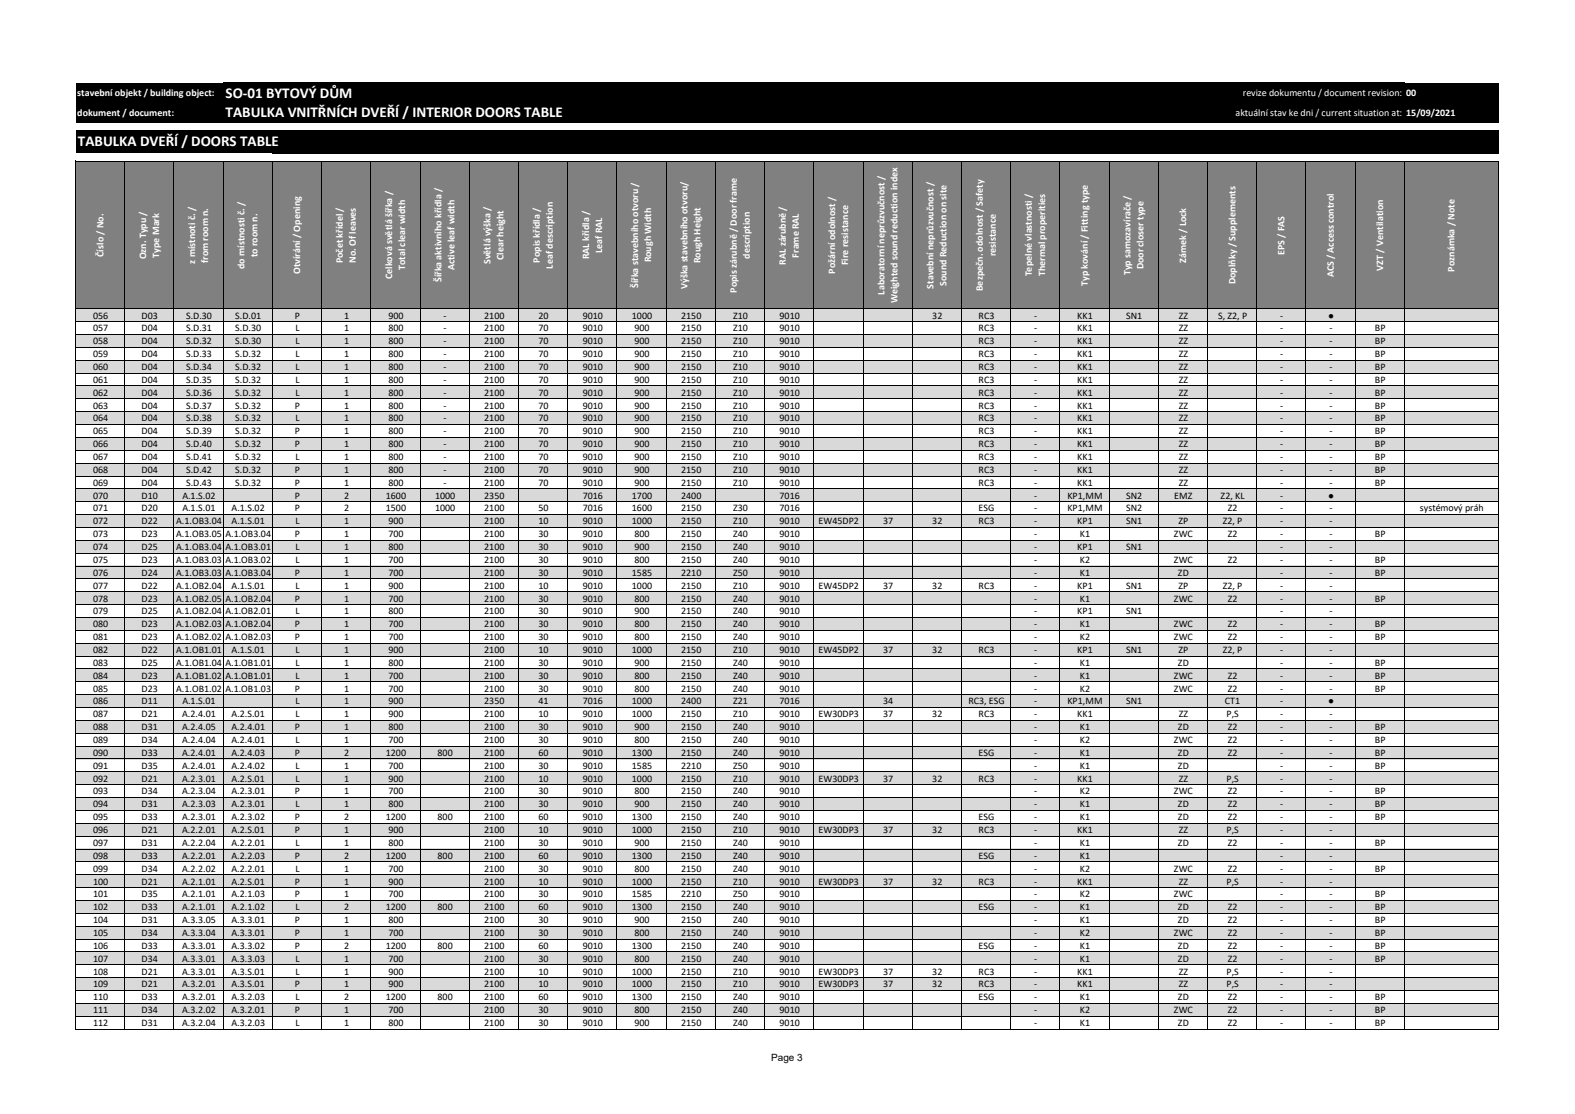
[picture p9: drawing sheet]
<svg xmlns="http://www.w3.org/2000/svg" width="420mm" height="297mm" viewBox="0 0 420 297" stroke-linecap="round" stroke-linejoin="round" font-family="sans-serif">
<defs><g id="words">
<g font-size="4" fill="#fff">
<text x="60.2" y="26.1">SO-01 BYTOVÝ DŮM</text>
<text x="60.2" y="31.3">TABULKA VNITŘNÍCH DVEŘÍ / INTERIOR DOORS TABLE</text>
<text x="20.8" y="38.9">TABULKA DVEŘÍ / DOORS TABLE</text>
</g>
<g font-size="2.7" fill="#fff">
<text x="20.6" y="25.7">stavební objekt / building object:</text>
<text x="331.4" y="25.7">revize dokumentu / document revision: 00</text>
<text x="20.6" y="30.9">dokument / document:</text>
<text x="329.5" y="30.9">aktuální stav ke dni / current situation at: 15/09/2021</text>
<text x="27.6" y="68.5" transform="rotate(-90 27.6 68.5)">Číslo / No.</text>
<text x="38.9" y="69.2" transform="rotate(-90 38.9 69.2)">Ozn. Typu /</text>
<text x="42.4" y="68.7" transform="rotate(-90 42.4 68.7)">Type Mark</text>
<text x="52.1" y="70.3" transform="rotate(-90 52.1 70.3)">z místnoti č. /</text>
<text x="55.5" y="70.1" transform="rotate(-90 55.5 70.1)">from room n.</text>
<text x="65.2" y="71.7" transform="rotate(-90 65.2 71.7)">do místnosti č. /</text>
<text x="68.7" y="68.6" transform="rotate(-90 68.7 68.6)">to room n.</text>
<text x="91.4" y="70.2" transform="rotate(-90 91.4 70.2)">Počet křídel /</text>
<text x="94.9" y="70.2" transform="rotate(-90 94.9 70.2)">No. Of leaves</text>
<text x="130.8" y="70.4" transform="rotate(-90 130.8 70.4)">Světlá výška /</text>
<text x="134.3" y="69.4" transform="rotate(-90 134.3 69.4)">Clear height</text>
<text x="144" y="70" transform="rotate(-90 144 70)">Popis křídla /</text>
<text x="147.4" y="71.6" transform="rotate(-90 147.4 71.6)">Leaf description</text>
<text x="157.1" y="69.1" transform="rotate(-90 157.1 69.1)">RAL křídla /</text>
<text x="160.5" y="67.5" transform="rotate(-90 160.5 67.5)">Leaf RAL</text>
<text x="173.7" y="70" transform="rotate(-90 173.7 70)">Rough Width</text>
<text x="186.8" y="70.2" transform="rotate(-90 186.8 70.2)">Rough Height</text>
<text x="199.9" y="69" transform="rotate(-90 199.9 69)">description</text>
<text x="209.6" y="70.5" transform="rotate(-90 209.6 70.5)">RAL zárubně /</text>
<text x="213" y="68.7" transform="rotate(-90 213 68.7)">Frame RAL</text>
<text x="226.2" y="70.7" transform="rotate(-90 226.2 70.7)">Fire resistance</text>
<text x="265.5" y="68.3" transform="rotate(-90 265.5 68.3)">resistance</text>
<text x="304.9" y="71.8" transform="rotate(-90 304.9 71.8)">Door closer type</text>
<text x="316.3" y="70.1" transform="rotate(-90 316.3 70.1)">Zámek / Lock</text>
<text x="342.6" y="68" transform="rotate(-90 342.6 68)">EPS / FAS</text>
<text x="80.1" y="73.1" transform="rotate(-90 80.1 73.1)">Otvírání / Opening</text>
<text x="104.6" y="74.4" transform="rotate(-90 104.6 74.4)">Celková světlá šířka /</text>
<text x="108" y="72" transform="rotate(-90 108 72)">Total clear width</text>
<text x="117.7" y="75.2" transform="rotate(-90 117.7 75.2)">Šířka aktivního křídla /</text>
<text x="121.2" y="72.1" transform="rotate(-90 121.2 72.1)">Active leaf width</text>
<text x="170.2" y="76.8" transform="rotate(-90 170.2 76.8)">Šířka stavebního otvoru /</text>
<text x="183.3" y="77.1" transform="rotate(-90 183.3 77.1)">Výška stavebního otvoru/</text>
<text x="222.7" y="72.9" transform="rotate(-90 222.7 72.9)">Požární odolnost /</text>
<text x="248.9" y="76.9" transform="rotate(-90 248.9 76.9)">Stavební neprůzvučnost /</text>
<text x="252.4" y="76.2" transform="rotate(-90 252.4 76.2)">Sound Reduction on site</text>
<text x="262.1" y="77.6" transform="rotate(-90 262.1 77.6)">Bezpečn. odolnost / Safety</text>
<text x="275.2" y="73.7" transform="rotate(-90 275.2 73.7)">Tepelné vlastnosti /</text>
<text x="278.7" y="73.7" transform="rotate(-90 278.7 73.7)">Thermal properities</text>
<text x="290.1" y="76.2" transform="rotate(-90 290.1 76.2)">Typ kování / Fitting type</text>
<text x="301.4" y="73.4" transform="rotate(-90 301.4 73.4)">Typ samozavírače /</text>
<text x="329.4" y="75.8" transform="rotate(-90 329.4 75.8)">Doplňky / Supplements</text>
<text x="355.7" y="74" transform="rotate(-90 355.7 74)">ACS / Access control</text>
<text x="368.8" y="72.1" transform="rotate(-90 368.8 72.1)">VZT / Ventilation</text>
<text x="387.9" y="72.4" transform="rotate(-90 387.9 72.4)">Poznámka / Note</text>
<text x="196.4" y="78.1" transform="rotate(-90 196.4 78.1)">Popis zárubně / Door frame</text>
<text x="235.8" y="78.5" transform="rotate(-90 235.8 78.5)">Laboratorní neprůzvučnost /</text>
<text x="239.3" y="80.9" transform="rotate(-90 239.3 80.9)">Weighted sound reduction index</text>
</g>
<g font-size="2.7">
<text x="24.8" y="84.9">056</text>
<text x="24.8" y="88.4">057</text>
<text x="37.8" y="84.9">D03</text>
<text x="37.8" y="88.4">D04</text>
<text x="49.6" y="84.9">S.D.30</text>
<text x="49.6" y="88.4">S.D.31</text>
<text x="62.7" y="84.9">S.D.01</text>
<text x="62.7" y="88.4">S.D.30</text>
<text x="78.6" y="84.9">P</text>
<text x="78.8" y="88.4">L</text>
<text x="91.8" y="84.9">1</text>
<text x="91.8" y="88.4">1</text>
<text x="103.6" y="84.9">900</text>
<text x="103.6" y="88.4">800</text>
<text x="118.3" y="84.9">-</text>
<text x="118.3" y="88.4">-</text>
<text x="129.1" y="84.9">2100</text>
<text x="129.1" y="88.4">2100</text>
<text x="143.6" y="84.9">20</text>
<text x="143.6" y="88.4">70</text>
<text x="155.4" y="84.9">9010</text>
<text x="155.4" y="88.4">9010</text>
<text x="168.5" y="84.9">1000</text>
<text x="169.2" y="88.4">900</text>
<text x="181.6" y="84.9">2150</text>
<text x="181.6" y="88.4">2150</text>
<text x="195.5" y="84.9">Z10</text>
<text x="195.5" y="88.4">Z10</text>
<text x="207.9" y="84.9">9010</text>
<text x="207.9" y="88.4">9010</text>
<text x="248.6" y="84.9">32</text>
<text x="261" y="84.9">RC3</text>
<text x="261" y="88.4">RC3</text>
<text x="275.8" y="84.9">-</text>
<text x="275.8" y="88.4">-</text>
<text x="287.3" y="84.9">KK1</text>
<text x="287.3" y="88.4">KK1</text>
<text x="300.3" y="84.9">SN1</text>
<text x="314.3" y="84.9">ZZ</text>
<text x="314.3" y="88.4">ZZ</text>
<text x="324.8" y="84.9">S, Z2, P</text>
<text x="341.4" y="84.9">-</text>
<text x="341.4" y="88.4">-</text>
<text x="354.2" y="84.9">●</text>
<text x="354.5" y="88.4">-</text>
<text x="366.6" y="88.4">BP</text>
<text x="24.8" y="91.8">058</text>
<text x="24.8" y="95.2">059</text>
<text x="37.8" y="91.8">D04</text>
<text x="37.8" y="95.2">D04</text>
<text x="49.6" y="91.8">S.D.32</text>
<text x="49.6" y="95.2">S.D.33</text>
<text x="62.7" y="91.8">S.D.30</text>
<text x="62.7" y="95.2">S.D.32</text>
<text x="78.8" y="91.8">L</text>
<text x="78.8" y="95.2">L</text>
<text x="91.8" y="91.8">1</text>
<text x="91.8" y="95.2">1</text>
<text x="103.6" y="91.8">800</text>
<text x="103.6" y="95.2">800</text>
<text x="118.3" y="91.8">-</text>
<text x="118.3" y="95.2">-</text>
<text x="129.1" y="91.8">2100</text>
<text x="129.1" y="95.2">2100</text>
<text x="143.6" y="91.8">70</text>
<text x="143.6" y="95.2">70</text>
<text x="155.4" y="91.8">9010</text>
<text x="155.4" y="95.2">9010</text>
<text x="169.2" y="91.8">900</text>
<text x="169.2" y="95.2">900</text>
<text x="181.6" y="91.8">2150</text>
<text x="181.6" y="95.2">2150</text>
<text x="195.5" y="91.8">Z10</text>
<text x="195.5" y="95.2">Z10</text>
<text x="207.9" y="91.8">9010</text>
<text x="207.9" y="95.2">9010</text>
<text x="261" y="91.8">RC3</text>
<text x="261" y="95.2">RC3</text>
<text x="275.8" y="91.8">-</text>
<text x="275.8" y="95.2">-</text>
<text x="287.3" y="91.8">KK1</text>
<text x="287.3" y="95.2">KK1</text>
<text x="314.3" y="91.8">ZZ</text>
<text x="314.3" y="95.2">ZZ</text>
<text x="341.4" y="91.8">-</text>
<text x="341.4" y="95.2">-</text>
<text x="354.5" y="91.8">-</text>
<text x="354.5" y="95.2">-</text>
<text x="366.6" y="91.8">BP</text>
<text x="366.6" y="95.2">BP</text>
<text x="24.8" y="98.7">060</text>
<text x="37.8" y="98.7">D04</text>
<text x="49.6" y="98.7">S.D.34</text>
<text x="62.7" y="98.7">S.D.32</text>
<text x="78.8" y="98.7">L</text>
<text x="91.8" y="98.7">1</text>
<text x="103.6" y="98.7">800</text>
<text x="118.3" y="98.7">-</text>
<text x="129.1" y="98.7">2100</text>
<text x="143.6" y="98.7">70</text>
<text x="155.4" y="98.7">9010</text>
<text x="169.2" y="98.7">900</text>
<text x="181.6" y="98.7">2150</text>
<text x="195.5" y="98.7">Z10</text>
<text x="207.9" y="98.7">9010</text>
<text x="261" y="98.7">RC3</text>
<text x="275.8" y="98.7">-</text>
<text x="287.3" y="98.7">KK1</text>
<text x="314.3" y="98.7">ZZ</text>
<text x="341.4" y="98.7">-</text>
<text x="354.5" y="98.7">-</text>
<text x="366.6" y="98.7">BP</text>
<text x="24.8" y="102.1">061</text>
<text x="24.8" y="105.5">062</text>
<text x="37.8" y="102.1">D04</text>
<text x="37.8" y="105.5">D04</text>
<text x="49.6" y="102.1">S.D.35</text>
<text x="49.6" y="105.5">S.D.36</text>
<text x="62.7" y="102.1">S.D.32</text>
<text x="62.7" y="105.5">S.D.32</text>
<text x="78.8" y="102.1">L</text>
<text x="78.8" y="105.5">L</text>
<text x="91.8" y="102.1">1</text>
<text x="91.8" y="105.5">1</text>
<text x="103.6" y="102.1">800</text>
<text x="103.6" y="105.5">800</text>
<text x="118.3" y="102.1">-</text>
<text x="118.3" y="105.5">-</text>
<text x="129.1" y="102.1">2100</text>
<text x="129.1" y="105.5">2100</text>
<text x="143.6" y="102.1">70</text>
<text x="143.6" y="105.5">70</text>
<text x="155.4" y="102.1">9010</text>
<text x="155.4" y="105.5">9010</text>
<text x="169.2" y="102.1">900</text>
<text x="169.2" y="105.5">900</text>
<text x="181.6" y="102.1">2150</text>
<text x="181.6" y="105.5">2150</text>
<text x="195.5" y="102.1">Z10</text>
<text x="195.5" y="105.5">Z10</text>
<text x="207.9" y="102.1">9010</text>
<text x="207.9" y="105.5">9010</text>
<text x="261" y="102.1">RC3</text>
<text x="261" y="105.5">RC3</text>
<text x="275.8" y="102.1">-</text>
<text x="275.8" y="105.5">-</text>
<text x="287.3" y="102.1">KK1</text>
<text x="287.3" y="105.5">KK1</text>
<text x="314.3" y="102.1">ZZ</text>
<text x="314.3" y="105.5">ZZ</text>
<text x="341.4" y="102.1">-</text>
<text x="341.4" y="105.5">-</text>
<text x="354.5" y="102.1">-</text>
<text x="354.5" y="105.5">-</text>
<text x="366.6" y="102.1">BP</text>
<text x="366.6" y="105.5">BP</text>
<text x="24.8" y="108.9">063</text>
<text x="24.8" y="112.4">064</text>
<text x="37.8" y="108.9">D04</text>
<text x="37.8" y="112.4">D04</text>
<text x="49.6" y="108.9">S.D.37</text>
<text x="49.6" y="112.4">S.D.38</text>
<text x="62.7" y="108.9">S.D.32</text>
<text x="62.7" y="112.4">S.D.32</text>
<text x="78.6" y="108.9">P</text>
<text x="78.8" y="112.4">L</text>
<text x="91.8" y="108.9">1</text>
<text x="91.8" y="112.4">1</text>
<text x="103.6" y="108.9">800</text>
<text x="103.6" y="112.4">800</text>
<text x="118.3" y="108.9">-</text>
<text x="118.3" y="112.4">-</text>
<text x="129.1" y="108.9">2100</text>
<text x="129.1" y="112.4">2100</text>
<text x="143.6" y="108.9">70</text>
<text x="143.6" y="112.4">70</text>
<text x="155.4" y="108.9">9010</text>
<text x="155.4" y="112.4">9010</text>
<text x="169.2" y="108.9">900</text>
<text x="169.2" y="112.4">900</text>
<text x="181.6" y="108.9">2150</text>
<text x="181.6" y="112.4">2150</text>
<text x="195.5" y="108.9">Z10</text>
<text x="195.5" y="112.4">Z10</text>
<text x="207.9" y="108.9">9010</text>
<text x="207.9" y="112.4">9010</text>
<text x="261" y="108.9">RC3</text>
<text x="261" y="112.4">RC3</text>
<text x="275.8" y="108.9">-</text>
<text x="275.8" y="112.4">-</text>
<text x="287.3" y="108.9">KK1</text>
<text x="287.3" y="112.4">KK1</text>
<text x="314.3" y="108.9">ZZ</text>
<text x="314.3" y="112.4">ZZ</text>
<text x="341.4" y="108.9">-</text>
<text x="341.4" y="112.4">-</text>
<text x="354.5" y="108.9">-</text>
<text x="354.5" y="112.4">-</text>
<text x="366.6" y="108.9">BP</text>
<text x="366.6" y="112.4">BP</text>
<text x="24.8" y="115.8">065</text>
<text x="24.8" y="119.2">066</text>
<text x="37.8" y="115.8">D04</text>
<text x="37.8" y="119.2">D04</text>
<text x="49.6" y="115.8">S.D.39</text>
<text x="49.6" y="119.2">S.D.40</text>
<text x="62.7" y="115.8">S.D.32</text>
<text x="62.7" y="119.2">S.D.32</text>
<text x="78.6" y="115.8">P</text>
<text x="78.6" y="119.2">P</text>
<text x="91.8" y="115.8">1</text>
<text x="91.8" y="119.2">1</text>
<text x="103.6" y="115.8">800</text>
<text x="103.6" y="119.2">800</text>
<text x="118.3" y="115.8">-</text>
<text x="118.3" y="119.2">-</text>
<text x="129.1" y="115.8">2100</text>
<text x="129.1" y="119.2">2100</text>
<text x="143.6" y="115.8">70</text>
<text x="143.6" y="119.2">70</text>
<text x="155.4" y="115.8">9010</text>
<text x="155.4" y="119.2">9010</text>
<text x="169.2" y="115.8">900</text>
<text x="169.2" y="119.2">900</text>
<text x="181.6" y="115.8">2150</text>
<text x="181.6" y="119.2">2150</text>
<text x="195.5" y="115.8">Z10</text>
<text x="195.5" y="119.2">Z10</text>
<text x="207.9" y="115.8">9010</text>
<text x="207.9" y="119.2">9010</text>
<text x="261" y="115.8">RC3</text>
<text x="261" y="119.2">RC3</text>
<text x="275.8" y="115.8">-</text>
<text x="275.8" y="119.2">-</text>
<text x="287.3" y="115.8">KK1</text>
<text x="287.3" y="119.2">KK1</text>
<text x="314.3" y="115.8">ZZ</text>
<text x="314.3" y="119.2">ZZ</text>
<text x="341.4" y="115.8">-</text>
<text x="341.4" y="119.2">-</text>
<text x="354.5" y="115.8">-</text>
<text x="354.5" y="119.2">-</text>
<text x="366.6" y="115.8">BP</text>
<text x="366.6" y="119.2">BP</text>
<text x="24.8" y="122.7">067</text>
<text x="37.8" y="122.7">D04</text>
<text x="49.6" y="122.7">S.D.41</text>
<text x="62.7" y="122.7">S.D.32</text>
<text x="78.8" y="122.7">L</text>
<text x="91.8" y="122.7">1</text>
<text x="103.6" y="122.7">800</text>
<text x="118.3" y="122.7">-</text>
<text x="129.1" y="122.7">2100</text>
<text x="143.6" y="122.7">70</text>
<text x="155.4" y="122.7">9010</text>
<text x="169.2" y="122.7">900</text>
<text x="181.6" y="122.7">2150</text>
<text x="195.5" y="122.7">Z10</text>
<text x="207.9" y="122.7">9010</text>
<text x="261" y="122.7">RC3</text>
<text x="275.8" y="122.7">-</text>
<text x="287.3" y="122.7">KK1</text>
<text x="314.3" y="122.7">ZZ</text>
<text x="341.4" y="122.7">-</text>
<text x="354.5" y="122.7">-</text>
<text x="366.6" y="122.7">BP</text>
<text x="24.8" y="126.1">068</text>
<text x="24.8" y="129.5">069</text>
<text x="37.8" y="126.1">D04</text>
<text x="37.8" y="129.5">D04</text>
<text x="49.6" y="126.1">S.D.42</text>
<text x="49.6" y="129.5">S.D.43</text>
<text x="62.7" y="126.1">S.D.32</text>
<text x="62.7" y="129.5">S.D.32</text>
<text x="78.6" y="126.1">P</text>
<text x="78.6" y="129.5">P</text>
<text x="91.8" y="126.1">1</text>
<text x="91.8" y="129.5">1</text>
<text x="103.6" y="126.1">800</text>
<text x="103.6" y="129.5">800</text>
<text x="118.3" y="126.1">-</text>
<text x="118.3" y="129.5">-</text>
<text x="129.1" y="126.1">2100</text>
<text x="129.1" y="129.5">2100</text>
<text x="143.6" y="126.1">70</text>
<text x="143.6" y="129.5">70</text>
<text x="155.4" y="126.1">9010</text>
<text x="155.4" y="129.5">9010</text>
<text x="169.2" y="126.1">900</text>
<text x="169.2" y="129.5">900</text>
<text x="181.6" y="126.1">2150</text>
<text x="181.6" y="129.5">2150</text>
<text x="195.5" y="126.1">Z10</text>
<text x="195.5" y="129.5">Z10</text>
<text x="207.9" y="126.1">9010</text>
<text x="207.9" y="129.5">9010</text>
<text x="261" y="126.1">RC3</text>
<text x="261" y="129.5">RC3</text>
<text x="275.8" y="126.1">-</text>
<text x="275.8" y="129.5">-</text>
<text x="287.3" y="126.1">KK1</text>
<text x="287.3" y="129.5">KK1</text>
<text x="314.3" y="126.1">ZZ</text>
<text x="314.3" y="129.5">ZZ</text>
<text x="341.4" y="126.1">-</text>
<text x="341.4" y="129.5">-</text>
<text x="354.5" y="126.1">-</text>
<text x="354.5" y="129.5">-</text>
<text x="366.6" y="126.1">BP</text>
<text x="366.6" y="129.5">BP</text>
<text x="24.8" y="132.9">070</text>
<text x="24.8" y="136.4">071</text>
<text x="37.8" y="132.9">D10</text>
<text x="37.8" y="136.4">D20</text>
<text x="48.6" y="132.9">A.1.S.02</text>
<text x="48.6" y="136.4">A.1.S.01</text>
<text x="61.8" y="136.4">A.1.S.02</text>
<text x="78.6" y="132.9">P</text>
<text x="78.6" y="136.4">P</text>
<text x="91.8" y="132.9">2</text>
<text x="91.8" y="136.4">2</text>
<text x="102.9" y="132.9">1600</text>
<text x="102.9" y="136.4">1500</text>
<text x="116" y="132.9">1000</text>
<text x="116" y="136.4">1000</text>
<text x="129.1" y="132.9">2350</text>
<text x="129.1" y="136.4">2100</text>
<text x="143.6" y="136.4">50</text>
<text x="155.4" y="132.9">7016</text>
<text x="155.4" y="136.4">7016</text>
<text x="168.5" y="132.9">1700</text>
<text x="168.5" y="136.4">1600</text>
<text x="181.6" y="132.9">2400</text>
<text x="181.6" y="136.4">2150</text>
<text x="195.5" y="136.4">Z30</text>
<text x="207.9" y="132.9">7016</text>
<text x="207.9" y="136.4">7016</text>
<text x="261" y="136.4">ESG</text>
<text x="275.8" y="132.9">-</text>
<text x="275.8" y="136.4">-</text>
<text x="284.6" y="132.9">KP1,MM</text>
<text x="284.6" y="136.4">KP1,MM</text>
<text x="300.3" y="132.9">SN2</text>
<text x="300.3" y="136.4">SN2</text>
<text x="313.1" y="132.9">EMZ</text>
<text x="325.5" y="132.9">Z2, KL</text>
<text x="327.4" y="136.4">Z2</text>
<text x="341.4" y="132.9">-</text>
<text x="341.4" y="136.4">-</text>
<text x="354.2" y="132.9">●</text>
<text x="354.5" y="136.4">-</text>
<text x="378.6" y="136.4">systémový práh</text>
<text x="24.8" y="139.8">072</text>
<text x="24.8" y="143.2">073</text>
<text x="37.8" y="139.8">D22</text>
<text x="37.8" y="143.2">D23</text>
<text x="47" y="139.8">A.1.OB3.04</text>
<text x="47" y="143.2">A.1.OB3.05</text>
<text x="60.1" y="143.2">A.1.OB3.04</text>
<text x="61.8" y="139.8">A.1.S.01</text>
<text x="78.6" y="143.2">P</text>
<text x="78.8" y="139.8">L</text>
<text x="91.8" y="139.8">1</text>
<text x="91.8" y="143.2">1</text>
<text x="103.6" y="139.8">900</text>
<text x="103.6" y="143.2">700</text>
<text x="129.1" y="139.8">2100</text>
<text x="129.1" y="143.2">2100</text>
<text x="143.6" y="139.8">10</text>
<text x="143.6" y="143.2">30</text>
<text x="155.4" y="139.8">9010</text>
<text x="155.4" y="143.2">9010</text>
<text x="168.5" y="139.8">1000</text>
<text x="169.2" y="143.2">800</text>
<text x="181.6" y="139.8">2150</text>
<text x="181.6" y="143.2">2150</text>
<text x="195.5" y="139.8">Z10</text>
<text x="195.5" y="143.2">Z40</text>
<text x="207.9" y="139.8">9010</text>
<text x="207.9" y="143.2">9010</text>
<text x="218.3" y="139.8">EW45DP2</text>
<text x="235.5" y="139.8">37</text>
<text x="248.6" y="139.8">32</text>
<text x="261" y="139.8">RC3</text>
<text x="275.8" y="139.8">-</text>
<text x="275.8" y="143.2">-</text>
<text x="287.3" y="139.8">KP1</text>
<text x="287.9" y="143.2">K1</text>
<text x="300.3" y="139.8">SN1</text>
<text x="313" y="143.2">ZWC</text>
<text x="314.2" y="139.8">ZP</text>
<text x="326" y="139.8">Z2, P</text>
<text x="327.4" y="143.2">Z2</text>
<text x="341.4" y="139.8">-</text>
<text x="341.4" y="143.2">-</text>
<text x="354.5" y="139.8">-</text>
<text x="354.5" y="143.2">-</text>
<text x="366.6" y="143.2">BP</text>
<text x="24.8" y="146.7">074</text>
<text x="37.8" y="146.7">D25</text>
<text x="47" y="146.7">A.1.OB3.04</text>
<text x="60.1" y="146.7">A.1.OB3.01</text>
<text x="78.8" y="146.7">L</text>
<text x="91.8" y="146.7">1</text>
<text x="103.6" y="146.7">800</text>
<text x="129.1" y="146.7">2100</text>
<text x="143.6" y="146.7">30</text>
<text x="155.4" y="146.7">9010</text>
<text x="169.2" y="146.7">900</text>
<text x="181.6" y="146.7">2150</text>
<text x="195.5" y="146.7">Z40</text>
<text x="207.9" y="146.7">9010</text>
<text x="275.8" y="146.7">-</text>
<text x="287.3" y="146.7">KP1</text>
<text x="300.3" y="146.7">SN1</text>
<text x="341.4" y="146.7">-</text>
<text x="354.5" y="146.7">-</text>
<text x="24.8" y="150.1">075</text>
<text x="24.8" y="153.5">076</text>
<text x="37.8" y="150.1">D23</text>
<text x="37.8" y="153.5">D24</text>
<text x="47" y="150.1">A.1.OB3.03</text>
<text x="47" y="153.5">A.1.OB3.03</text>
<text x="60.1" y="150.1">A.1.OB3.02</text>
<text x="60.1" y="153.5">A.1.OB3.04</text>
<text x="78.6" y="153.5">P</text>
<text x="78.8" y="150.1">L</text>
<text x="91.8" y="150.1">1</text>
<text x="91.8" y="153.5">1</text>
<text x="103.6" y="150.1">700</text>
<text x="103.6" y="153.5">700</text>
<text x="129.1" y="150.1">2100</text>
<text x="129.1" y="153.5">2100</text>
<text x="143.6" y="150.1">30</text>
<text x="143.6" y="153.5">30</text>
<text x="155.4" y="150.1">9010</text>
<text x="155.4" y="153.5">9010</text>
<text x="168.5" y="153.5">1585</text>
<text x="169.2" y="150.1">800</text>
<text x="181.6" y="150.1">2150</text>
<text x="181.6" y="153.5">2210</text>
<text x="195.5" y="150.1">Z40</text>
<text x="195.5" y="153.5">Z50</text>
<text x="207.9" y="150.1">9010</text>
<text x="207.9" y="153.5">9010</text>
<text x="275.8" y="150.1">-</text>
<text x="275.8" y="153.5">-</text>
<text x="287.9" y="150.1">K2</text>
<text x="287.9" y="153.5">K1</text>
<text x="313" y="150.1">ZWC</text>
<text x="314.1" y="153.5">ZD</text>
<text x="327.4" y="150.1">Z2</text>
<text x="341.4" y="150.1">-</text>
<text x="341.4" y="153.5">-</text>
<text x="354.5" y="150.1">-</text>
<text x="354.5" y="153.5">-</text>
<text x="366.6" y="150.1">BP</text>
<text x="366.6" y="153.5">BP</text>
<text x="24.8" y="156.9">077</text>
<text x="24.8" y="160.4">078</text>
<text x="37.8" y="156.9">D22</text>
<text x="37.8" y="160.4">D23</text>
<text x="47" y="156.9">A.1.OB2.04</text>
<text x="47" y="160.4">A.1.OB2.05</text>
<text x="60.1" y="160.4">A.1.OB2.04</text>
<text x="61.8" y="156.9">A.1.S.01</text>
<text x="78.6" y="160.4">P</text>
<text x="78.8" y="156.9">L</text>
<text x="91.8" y="156.9">1</text>
<text x="91.8" y="160.4">1</text>
<text x="103.6" y="156.9">900</text>
<text x="103.6" y="160.4">700</text>
<text x="129.1" y="156.9">2100</text>
<text x="129.1" y="160.4">2100</text>
<text x="143.6" y="156.9">10</text>
<text x="143.6" y="160.4">30</text>
<text x="155.4" y="156.9">9010</text>
<text x="155.4" y="160.4">9010</text>
<text x="168.5" y="156.9">1000</text>
<text x="169.2" y="160.4">800</text>
<text x="181.6" y="156.9">2150</text>
<text x="181.6" y="160.4">2150</text>
<text x="195.5" y="156.9">Z10</text>
<text x="195.5" y="160.4">Z40</text>
<text x="207.9" y="156.9">9010</text>
<text x="207.9" y="160.4">9010</text>
<text x="218.3" y="156.9">EW45DP2</text>
<text x="235.5" y="156.9">37</text>
<text x="248.6" y="156.9">32</text>
<text x="261" y="156.9">RC3</text>
<text x="275.8" y="156.9">-</text>
<text x="275.8" y="160.4">-</text>
<text x="287.3" y="156.9">KP1</text>
<text x="287.9" y="160.4">K1</text>
<text x="300.3" y="156.9">SN1</text>
<text x="313" y="160.4">ZWC</text>
<text x="314.2" y="156.9">ZP</text>
<text x="326" y="156.9">Z2, P</text>
<text x="327.4" y="160.4">Z2</text>
<text x="341.4" y="156.9">-</text>
<text x="341.4" y="160.4">-</text>
<text x="354.5" y="156.9">-</text>
<text x="354.5" y="160.4">-</text>
<text x="366.6" y="160.4">BP</text>
<text x="24.8" y="163.8">079</text>
<text x="24.8" y="167.2">080</text>
<text x="37.8" y="163.8">D25</text>
<text x="37.8" y="167.2">D23</text>
<text x="47" y="163.8">A.1.OB2.04</text>
<text x="47" y="167.2">A.1.OB2.03</text>
<text x="60.1" y="163.8">A.1.OB2.01</text>
<text x="60.1" y="167.2">A.1.OB2.04</text>
<text x="78.6" y="167.2">P</text>
<text x="78.8" y="163.8">L</text>
<text x="91.8" y="163.8">1</text>
<text x="91.8" y="167.2">1</text>
<text x="103.6" y="163.8">800</text>
<text x="103.6" y="167.2">700</text>
<text x="129.1" y="163.8">2100</text>
<text x="129.1" y="167.2">2100</text>
<text x="143.6" y="163.8">30</text>
<text x="143.6" y="167.2">30</text>
<text x="155.4" y="163.8">9010</text>
<text x="155.4" y="167.2">9010</text>
<text x="169.2" y="163.8">900</text>
<text x="169.2" y="167.2">800</text>
<text x="181.6" y="163.8">2150</text>
<text x="181.6" y="167.2">2150</text>
<text x="195.5" y="163.8">Z40</text>
<text x="195.5" y="167.2">Z40</text>
<text x="207.9" y="163.8">9010</text>
<text x="207.9" y="167.2">9010</text>
<text x="275.8" y="163.8">-</text>
<text x="275.8" y="167.2">-</text>
<text x="287.3" y="163.8">KP1</text>
<text x="287.9" y="167.2">K1</text>
<text x="300.3" y="163.8">SN1</text>
<text x="313" y="167.2">ZWC</text>
<text x="327.4" y="167.2">Z2</text>
<text x="341.4" y="163.8">-</text>
<text x="341.4" y="167.2">-</text>
<text x="354.5" y="163.8">-</text>
<text x="354.5" y="167.2">-</text>
<text x="366.6" y="167.2">BP</text>
<text x="24.8" y="170.7">081</text>
<text x="37.8" y="170.7">D23</text>
<text x="47" y="170.7">A.1.OB2.02</text>
<text x="60.1" y="170.7">A.1.OB2.03</text>
<text x="78.6" y="170.7">P</text>
<text x="91.8" y="170.7">1</text>
<text x="103.6" y="170.7">700</text>
<text x="129.1" y="170.7">2100</text>
<text x="143.6" y="170.7">30</text>
<text x="155.4" y="170.7">9010</text>
<text x="169.2" y="170.7">800</text>
<text x="181.6" y="170.7">2150</text>
<text x="195.5" y="170.7">Z40</text>
<text x="207.9" y="170.7">9010</text>
<text x="275.8" y="170.7">-</text>
<text x="287.9" y="170.7">K2</text>
<text x="313" y="170.7">ZWC</text>
<text x="327.4" y="170.7">Z2</text>
<text x="341.4" y="170.7">-</text>
<text x="354.5" y="170.7">-</text>
<text x="366.6" y="170.7">BP</text>
<text x="24.8" y="174.1">082</text>
<text x="24.8" y="177.5">083</text>
<text x="37.8" y="174.1">D22</text>
<text x="37.8" y="177.5">D25</text>
<text x="47" y="174.1">A.1.OB1.01</text>
<text x="47" y="177.5">A.1.OB1.04</text>
<text x="60.1" y="177.5">A.1.OB1.01</text>
<text x="61.8" y="174.1">A.1.S.01</text>
<text x="78.8" y="174.1">L</text>
<text x="78.8" y="177.5">L</text>
<text x="91.8" y="174.1">1</text>
<text x="91.8" y="177.5">1</text>
<text x="103.6" y="174.1">900</text>
<text x="103.6" y="177.5">800</text>
<text x="129.1" y="174.1">2100</text>
<text x="129.1" y="177.5">2100</text>
<text x="143.6" y="174.1">10</text>
<text x="143.6" y="177.5">30</text>
<text x="155.4" y="174.1">9010</text>
<text x="155.4" y="177.5">9010</text>
<text x="168.5" y="174.1">1000</text>
<text x="169.2" y="177.5">900</text>
<text x="181.6" y="174.1">2150</text>
<text x="181.6" y="177.5">2150</text>
<text x="195.5" y="174.1">Z10</text>
<text x="195.5" y="177.5">Z40</text>
<text x="207.9" y="174.1">9010</text>
<text x="207.9" y="177.5">9010</text>
<text x="218.3" y="174.1">EW45DP2</text>
<text x="235.5" y="174.1">37</text>
<text x="248.6" y="174.1">32</text>
<text x="261" y="174.1">RC3</text>
<text x="275.8" y="174.1">-</text>
<text x="275.8" y="177.5">-</text>
<text x="287.3" y="174.1">KP1</text>
<text x="287.9" y="177.5">K1</text>
<text x="300.3" y="174.1">SN1</text>
<text x="314.1" y="177.5">ZD</text>
<text x="314.2" y="174.1">ZP</text>
<text x="326" y="174.1">Z2, P</text>
<text x="341.4" y="174.1">-</text>
<text x="341.4" y="177.5">-</text>
<text x="354.5" y="174.1">-</text>
<text x="354.5" y="177.5">-</text>
<text x="366.6" y="177.5">BP</text>
<text x="24.8" y="181">084</text>
<text x="24.8" y="184.4">085</text>
<text x="37.8" y="181">D23</text>
<text x="37.8" y="184.4">D23</text>
<text x="47" y="181">A.1.OB1.02</text>
<text x="47" y="184.4">A.1.OB1.02</text>
<text x="60.1" y="181">A.1.OB1.01</text>
<text x="60.1" y="184.4">A.1.OB1.03</text>
<text x="78.6" y="184.4">P</text>
<text x="78.8" y="181">L</text>
<text x="91.8" y="181">1</text>
<text x="91.8" y="184.4">1</text>
<text x="103.6" y="181">700</text>
<text x="103.6" y="184.4">700</text>
<text x="129.1" y="181">2100</text>
<text x="129.1" y="184.4">2100</text>
<text x="143.6" y="181">30</text>
<text x="143.6" y="184.4">30</text>
<text x="155.4" y="181">9010</text>
<text x="155.4" y="184.4">9010</text>
<text x="169.2" y="181">800</text>
<text x="169.2" y="184.4">800</text>
<text x="181.6" y="181">2150</text>
<text x="181.6" y="184.4">2150</text>
<text x="195.5" y="181">Z40</text>
<text x="195.5" y="184.4">Z40</text>
<text x="207.9" y="181">9010</text>
<text x="207.9" y="184.4">9010</text>
<text x="275.8" y="181">-</text>
<text x="275.8" y="184.4">-</text>
<text x="287.9" y="181">K1</text>
<text x="287.9" y="184.4">K2</text>
<text x="313" y="181">ZWC</text>
<text x="313" y="184.4">ZWC</text>
<text x="327.4" y="181">Z2</text>
<text x="327.4" y="184.4">Z2</text>
<text x="341.4" y="181">-</text>
<text x="341.4" y="184.4">-</text>
<text x="354.5" y="181">-</text>
<text x="354.5" y="184.4">-</text>
<text x="366.6" y="181">BP</text>
<text x="366.6" y="184.4">BP</text>
<text x="24.8" y="187.8">086</text>
<text x="24.8" y="191.2">087</text>
<text x="37.8" y="187.8">D11</text>
<text x="37.8" y="191.2">D21</text>
<text x="48.6" y="191.2">A.2.4.01</text>
<text x="48.6" y="187.8">A.1.S.01</text>
<text x="61.8" y="191.2">A.2.S.01</text>
<text x="78.8" y="187.8">L</text>
<text x="78.8" y="191.2">L</text>
<text x="91.8" y="187.8">1</text>
<text x="91.8" y="191.2">1</text>
<text x="103.6" y="187.8">900</text>
<text x="103.6" y="191.2">900</text>
<text x="129.1" y="187.8">2350</text>
<text x="129.1" y="191.2">2100</text>
<text x="143.6" y="187.8">41</text>
<text x="143.6" y="191.2">10</text>
<text x="155.4" y="187.8">7016</text>
<text x="155.4" y="191.2">9010</text>
<text x="168.5" y="187.8">1000</text>
<text x="168.5" y="191.2">1000</text>
<text x="181.6" y="187.8">2400</text>
<text x="181.6" y="191.2">2150</text>
<text x="195.5" y="187.8">Z21</text>
<text x="195.5" y="191.2">Z10</text>
<text x="207.9" y="187.8">7016</text>
<text x="207.9" y="191.2">9010</text>
<text x="218.3" y="191.2">EW30DP3</text>
<text x="235.5" y="187.8">34</text>
<text x="235.5" y="191.2">37</text>
<text x="248.6" y="191.2">32</text>
<text x="258.2" y="187.8">RC3, ESG</text>
<text x="261" y="191.2">RC3</text>
<text x="275.8" y="187.8">-</text>
<text x="275.8" y="191.2">-</text>
<text x="284.6" y="187.8">KP1,MM</text>
<text x="287.3" y="191.2">KK1</text>
<text x="300.3" y="187.8">SN1</text>
<text x="314.3" y="191.2">ZZ</text>
<text x="326.6" y="187.8">CT1</text>
<text x="327.1" y="191.2">P,S</text>
<text x="341.4" y="187.8">-</text>
<text x="341.4" y="191.2">-</text>
<text x="354.2" y="187.8">●</text>
<text x="354.5" y="191.2">-</text>
<text x="24.8" y="194.7">088</text>
<text x="37.8" y="194.7">D31</text>
<text x="48.6" y="194.7">A.2.4.05</text>
<text x="61.7" y="194.7">A.2.4.01</text>
<text x="78.6" y="194.7">P</text>
<text x="91.8" y="194.7">1</text>
<text x="103.6" y="194.7">800</text>
<text x="129.1" y="194.7">2100</text>
<text x="143.6" y="194.7">30</text>
<text x="155.4" y="194.7">9010</text>
<text x="169.2" y="194.7">900</text>
<text x="181.6" y="194.7">2150</text>
<text x="195.5" y="194.7">Z40</text>
<text x="207.9" y="194.7">9010</text>
<text x="275.8" y="194.7">-</text>
<text x="287.9" y="194.7">K1</text>
<text x="314.1" y="194.7">ZD</text>
<text x="327.4" y="194.7">Z2</text>
<text x="341.4" y="194.7">-</text>
<text x="354.5" y="194.7">-</text>
<text x="366.6" y="194.7">BP</text>
<text x="24.8" y="198.1">089</text>
<text x="24.8" y="201.5">090</text>
<text x="37.8" y="198.1">D34</text>
<text x="37.8" y="201.5">D33</text>
<text x="48.6" y="198.1">A.2.4.04</text>
<text x="48.6" y="201.5">A.2.4.01</text>
<text x="61.7" y="198.1">A.2.4.01</text>
<text x="61.7" y="201.5">A.2.4.03</text>
<text x="78.6" y="201.5">P</text>
<text x="78.8" y="198.1">L</text>
<text x="91.8" y="198.1">1</text>
<text x="91.8" y="201.5">2</text>
<text x="102.9" y="201.5">1200</text>
<text x="103.6" y="198.1">700</text>
<text x="116.7" y="201.5">800</text>
<text x="129.1" y="198.1">2100</text>
<text x="129.1" y="201.5">2100</text>
<text x="143.6" y="198.1">30</text>
<text x="143.6" y="201.5">60</text>
<text x="155.4" y="198.1">9010</text>
<text x="155.4" y="201.5">9010</text>
<text x="168.5" y="201.5">1300</text>
<text x="169.2" y="198.1">800</text>
<text x="181.6" y="198.1">2150</text>
<text x="181.6" y="201.5">2150</text>
<text x="195.5" y="198.1">Z40</text>
<text x="195.5" y="201.5">Z40</text>
<text x="207.9" y="198.1">9010</text>
<text x="207.9" y="201.5">9010</text>
<text x="261" y="201.5">ESG</text>
<text x="275.8" y="198.1">-</text>
<text x="275.8" y="201.5">-</text>
<text x="287.9" y="198.1">K2</text>
<text x="287.9" y="201.5">K1</text>
<text x="313" y="198.1">ZWC</text>
<text x="314.1" y="201.5">ZD</text>
<text x="327.4" y="198.1">Z2</text>
<text x="327.4" y="201.5">Z2</text>
<text x="341.4" y="198.1">-</text>
<text x="341.4" y="201.5">-</text>
<text x="354.5" y="198.1">-</text>
<text x="354.5" y="201.5">-</text>
<text x="366.6" y="198.1">BP</text>
<text x="366.6" y="201.5">BP</text>
<text x="24.8" y="205">091</text>
<text x="24.8" y="208.4">092</text>
<text x="37.8" y="205">D35</text>
<text x="37.8" y="208.4">D21</text>
<text x="48.6" y="205">A.2.4.01</text>
<text x="48.6" y="208.4">A.2.3.01</text>
<text x="61.7" y="205">A.2.4.02</text>
<text x="61.8" y="208.4">A.2.S.01</text>
<text x="78.8" y="205">L</text>
<text x="78.8" y="208.4">L</text>
<text x="91.8" y="205">1</text>
<text x="91.8" y="208.4">1</text>
<text x="103.6" y="205">700</text>
<text x="103.6" y="208.4">900</text>
<text x="129.1" y="205">2100</text>
<text x="129.1" y="208.4">2100</text>
<text x="143.6" y="205">30</text>
<text x="143.6" y="208.4">10</text>
<text x="155.4" y="205">9010</text>
<text x="155.4" y="208.4">9010</text>
<text x="168.5" y="205">1585</text>
<text x="168.5" y="208.4">1000</text>
<text x="181.6" y="205">2210</text>
<text x="181.6" y="208.4">2150</text>
<text x="195.5" y="205">Z50</text>
<text x="195.5" y="208.4">Z10</text>
<text x="207.9" y="205">9010</text>
<text x="207.9" y="208.4">9010</text>
<text x="218.3" y="208.4">EW30DP3</text>
<text x="235.5" y="208.4">37</text>
<text x="248.6" y="208.4">32</text>
<text x="261" y="208.4">RC3</text>
<text x="275.8" y="205">-</text>
<text x="275.8" y="208.4">-</text>
<text x="287.3" y="208.4">KK1</text>
<text x="287.9" y="205">K1</text>
<text x="314.1" y="205">ZD</text>
<text x="314.3" y="208.4">ZZ</text>
<text x="327.1" y="208.4">P,S</text>
<text x="341.4" y="205">-</text>
<text x="341.4" y="208.4">-</text>
<text x="354.5" y="205">-</text>
<text x="354.5" y="208.4">-</text>
<text x="366.6" y="205">BP</text>
<text x="24.8" y="211.8">093</text>
<text x="24.8" y="215.2">094</text>
<text x="37.8" y="211.8">D34</text>
<text x="37.8" y="215.2">D31</text>
<text x="48.6" y="211.8">A.2.3.04</text>
<text x="48.6" y="215.2">A.2.3.03</text>
<text x="61.7" y="211.8">A.2.3.01</text>
<text x="61.7" y="215.2">A.2.3.01</text>
<text x="78.6" y="211.8">P</text>
<text x="78.8" y="215.2">L</text>
<text x="91.8" y="211.8">1</text>
<text x="91.8" y="215.2">1</text>
<text x="103.6" y="211.8">700</text>
<text x="103.6" y="215.2">800</text>
<text x="129.1" y="211.8">2100</text>
<text x="129.1" y="215.2">2100</text>
<text x="143.6" y="211.8">30</text>
<text x="143.6" y="215.2">30</text>
<text x="155.4" y="211.8">9010</text>
<text x="155.4" y="215.2">9010</text>
<text x="169.2" y="211.8">800</text>
<text x="169.2" y="215.2">900</text>
<text x="181.6" y="211.8">2150</text>
<text x="181.6" y="215.2">2150</text>
<text x="195.5" y="211.8">Z40</text>
<text x="195.5" y="215.2">Z40</text>
<text x="207.9" y="211.8">9010</text>
<text x="207.9" y="215.2">9010</text>
<text x="275.8" y="211.8">-</text>
<text x="275.8" y="215.2">-</text>
<text x="287.9" y="211.8">K2</text>
<text x="287.9" y="215.2">K1</text>
<text x="313" y="211.8">ZWC</text>
<text x="314.1" y="215.2">ZD</text>
<text x="327.4" y="211.8">Z2</text>
<text x="327.4" y="215.2">Z2</text>
<text x="341.4" y="211.8">-</text>
<text x="341.4" y="215.2">-</text>
<text x="354.5" y="211.8">-</text>
<text x="354.5" y="215.2">-</text>
<text x="366.6" y="211.8">BP</text>
<text x="366.6" y="215.2">BP</text>
<text x="24.8" y="218.7">095</text>
<text x="37.8" y="218.7">D33</text>
<text x="48.6" y="218.7">A.2.3.01</text>
<text x="61.7" y="218.7">A.2.3.02</text>
<text x="78.6" y="218.7">P</text>
<text x="91.8" y="218.7">2</text>
<text x="102.9" y="218.7">1200</text>
<text x="116.7" y="218.7">800</text>
<text x="129.1" y="218.7">2100</text>
<text x="143.6" y="218.7">60</text>
<text x="155.4" y="218.7">9010</text>
<text x="168.5" y="218.7">1300</text>
<text x="181.6" y="218.7">2150</text>
<text x="195.5" y="218.7">Z40</text>
<text x="207.9" y="218.7">9010</text>
<text x="261" y="218.7">ESG</text>
<text x="275.8" y="218.7">-</text>
<text x="287.9" y="218.7">K1</text>
<text x="314.1" y="218.7">ZD</text>
<text x="327.4" y="218.7">Z2</text>
<text x="341.4" y="218.7">-</text>
<text x="354.5" y="218.7">-</text>
<text x="366.6" y="218.7">BP</text>
<text x="24.8" y="222.1">096</text>
<text x="24.8" y="225.5">097</text>
<text x="37.8" y="222.1">D21</text>
<text x="37.8" y="225.5">D31</text>
<text x="48.6" y="222.1">A.2.2.01</text>
<text x="48.6" y="225.5">A.2.2.04</text>
<text x="61.7" y="225.5">A.2.2.01</text>
<text x="61.8" y="222.1">A.2.S.01</text>
<text x="78.6" y="222.1">P</text>
<text x="78.8" y="225.5">L</text>
<text x="91.8" y="222.1">1</text>
<text x="91.8" y="225.5">1</text>
<text x="103.6" y="222.1">900</text>
<text x="103.6" y="225.5">800</text>
<text x="129.1" y="222.1">2100</text>
<text x="129.1" y="225.5">2100</text>
<text x="143.6" y="222.1">10</text>
<text x="143.6" y="225.5">30</text>
<text x="155.4" y="222.1">9010</text>
<text x="155.4" y="225.5">9010</text>
<text x="168.5" y="222.1">1000</text>
<text x="169.2" y="225.5">900</text>
<text x="181.6" y="222.1">2150</text>
<text x="181.6" y="225.5">2150</text>
<text x="195.5" y="222.1">Z10</text>
<text x="195.5" y="225.5">Z40</text>
<text x="207.9" y="222.1">9010</text>
<text x="207.9" y="225.5">9010</text>
<text x="218.3" y="222.1">EW30DP3</text>
<text x="235.5" y="222.1">37</text>
<text x="248.6" y="222.1">32</text>
<text x="261" y="222.1">RC3</text>
<text x="275.8" y="222.1">-</text>
<text x="275.8" y="225.5">-</text>
<text x="287.3" y="222.1">KK1</text>
<text x="287.9" y="225.5">K1</text>
<text x="314.1" y="225.5">ZD</text>
<text x="314.3" y="222.1">ZZ</text>
<text x="327.1" y="222.1">P,S</text>
<text x="327.4" y="225.5">Z2</text>
<text x="341.4" y="222.1">-</text>
<text x="341.4" y="225.5">-</text>
<text x="354.5" y="222.1">-</text>
<text x="354.5" y="225.5">-</text>
<text x="366.6" y="225.5">BP</text>
<text x="24.8" y="229">098</text>
<text x="24.8" y="232.4">099</text>
<text x="37.8" y="229">D33</text>
<text x="37.8" y="232.4">D34</text>
<text x="48.6" y="229">A.2.2.01</text>
<text x="48.6" y="232.4">A.2.2.02</text>
<text x="61.7" y="229">A.2.2.03</text>
<text x="61.7" y="232.4">A.2.2.01</text>
<text x="78.6" y="229">P</text>
<text x="78.8" y="232.4">L</text>
<text x="91.8" y="229">2</text>
<text x="91.8" y="232.4">1</text>
<text x="102.9" y="229">1200</text>
<text x="103.6" y="232.4">700</text>
<text x="116.7" y="229">800</text>
<text x="129.1" y="229">2100</text>
<text x="129.1" y="232.4">2100</text>
<text x="143.6" y="229">60</text>
<text x="143.6" y="232.4">30</text>
<text x="155.4" y="229">9010</text>
<text x="155.4" y="232.4">9010</text>
<text x="168.5" y="229">1300</text>
<text x="169.2" y="232.4">800</text>
<text x="181.6" y="229">2150</text>
<text x="181.6" y="232.4">2150</text>
<text x="195.5" y="229">Z40</text>
<text x="195.5" y="232.4">Z40</text>
<text x="207.9" y="229">9010</text>
<text x="207.9" y="232.4">9010</text>
<text x="261" y="229">ESG</text>
<text x="275.8" y="229">-</text>
<text x="275.8" y="232.4">-</text>
<text x="287.9" y="229">K1</text>
<text x="287.9" y="232.4">K2</text>
<text x="313" y="232.4">ZWC</text>
<text x="327.4" y="232.4">Z2</text>
<text x="341.4" y="229">-</text>
<text x="341.4" y="232.4">-</text>
<text x="354.5" y="229">-</text>
<text x="354.5" y="232.4">-</text>
<text x="366.6" y="232.4">BP</text>
<text x="24.8" y="235.8">100</text>
<text x="24.8" y="239.3">101</text>
<text x="37.8" y="235.8">D21</text>
<text x="37.8" y="239.3">D35</text>
<text x="48.6" y="235.8">A.2.1.01</text>
<text x="48.6" y="239.3">A.2.1.01</text>
<text x="61.7" y="239.3">A.2.1.03</text>
<text x="61.8" y="235.8">A.2.S.01</text>
<text x="78.6" y="235.8">P</text>
<text x="78.6" y="239.3">P</text>
<text x="91.8" y="235.8">1</text>
<text x="91.8" y="239.3">1</text>
<text x="103.6" y="235.8">900</text>
<text x="103.6" y="239.3">700</text>
<text x="129.1" y="235.8">2100</text>
<text x="129.1" y="239.3">2100</text>
<text x="143.6" y="235.8">10</text>
<text x="143.6" y="239.3">30</text>
<text x="155.4" y="235.8">9010</text>
<text x="155.4" y="239.3">9010</text>
<text x="168.5" y="235.8">1000</text>
<text x="168.5" y="239.3">1585</text>
<text x="181.6" y="235.8">2150</text>
<text x="181.6" y="239.3">2210</text>
<text x="195.5" y="235.8">Z10</text>
<text x="195.5" y="239.3">Z50</text>
<text x="207.9" y="235.8">9010</text>
<text x="207.9" y="239.3">9010</text>
<text x="218.3" y="235.8">EW30DP3</text>
<text x="235.5" y="235.8">37</text>
<text x="248.6" y="235.8">32</text>
<text x="261" y="235.8">RC3</text>
<text x="275.8" y="235.8">-</text>
<text x="275.8" y="239.3">-</text>
<text x="287.3" y="235.8">KK1</text>
<text x="287.9" y="239.3">K2</text>
<text x="313" y="239.3">ZWC</text>
<text x="314.3" y="235.8">ZZ</text>
<text x="327.1" y="235.8">P,S</text>
<text x="341.4" y="235.8">-</text>
<text x="341.4" y="239.3">-</text>
<text x="354.5" y="235.8">-</text>
<text x="354.5" y="239.3">-</text>
<text x="366.6" y="239.3">BP</text>
<text x="24.8" y="242.7">102</text>
<text x="37.8" y="242.7">D33</text>
<text x="48.6" y="242.7">A.2.1.01</text>
<text x="61.7" y="242.7">A.2.1.02</text>
<text x="78.8" y="242.7">L</text>
<text x="91.8" y="242.7">2</text>
<text x="102.9" y="242.7">1200</text>
<text x="116.7" y="242.7">800</text>
<text x="129.1" y="242.7">2100</text>
<text x="143.6" y="242.7">60</text>
<text x="155.4" y="242.7">9010</text>
<text x="168.5" y="242.7">1300</text>
<text x="181.6" y="242.7">2150</text>
<text x="195.5" y="242.7">Z40</text>
<text x="207.9" y="242.7">9010</text>
<text x="261" y="242.7">ESG</text>
<text x="275.8" y="242.7">-</text>
<text x="287.9" y="242.7">K1</text>
<text x="314.1" y="242.7">ZD</text>
<text x="327.4" y="242.7">Z2</text>
<text x="341.4" y="242.7">-</text>
<text x="354.5" y="242.7">-</text>
<text x="366.6" y="242.7">BP</text>
<text x="24.8" y="246.1">104</text>
<text x="24.8" y="249.5">105</text>
<text x="37.8" y="246.1">D31</text>
<text x="37.8" y="249.5">D34</text>
<text x="48.6" y="246.1">A.3.3.05</text>
<text x="48.6" y="249.5">A.3.3.04</text>
<text x="61.7" y="246.1">A.3.3.01</text>
<text x="61.7" y="249.5">A.3.3.01</text>
<text x="78.6" y="246.1">P</text>
<text x="78.6" y="249.5">P</text>
<text x="91.8" y="246.1">1</text>
<text x="91.8" y="249.5">1</text>
<text x="103.6" y="246.1">800</text>
<text x="103.6" y="249.5">700</text>
<text x="129.1" y="246.1">2100</text>
<text x="129.1" y="249.5">2100</text>
<text x="143.6" y="246.1">30</text>
<text x="143.6" y="249.5">30</text>
<text x="155.4" y="246.1">9010</text>
<text x="155.4" y="249.5">9010</text>
<text x="169.2" y="246.1">900</text>
<text x="169.2" y="249.5">800</text>
<text x="181.6" y="246.1">2150</text>
<text x="181.6" y="249.5">2150</text>
<text x="195.5" y="246.1">Z40</text>
<text x="195.5" y="249.5">Z40</text>
<text x="207.9" y="246.1">9010</text>
<text x="207.9" y="249.5">9010</text>
<text x="275.8" y="246.1">-</text>
<text x="275.8" y="249.5">-</text>
<text x="287.9" y="246.1">K1</text>
<text x="287.9" y="249.5">K2</text>
<text x="313" y="249.5">ZWC</text>
<text x="314.1" y="246.1">ZD</text>
<text x="327.4" y="246.1">Z2</text>
<text x="327.4" y="249.5">Z2</text>
<text x="341.4" y="246.1">-</text>
<text x="341.4" y="249.5">-</text>
<text x="354.5" y="246.1">-</text>
<text x="354.5" y="249.5">-</text>
<text x="366.6" y="246.1">BP</text>
<text x="366.6" y="249.5">BP</text>
<text x="24.8" y="253">106</text>
<text x="24.8" y="256.4">107</text>
<text x="37.8" y="253">D33</text>
<text x="37.8" y="256.4">D34</text>
<text x="48.6" y="253">A.3.3.01</text>
<text x="48.6" y="256.4">A.3.3.01</text>
<text x="61.7" y="253">A.3.3.02</text>
<text x="61.7" y="256.4">A.3.3.03</text>
<text x="78.6" y="253">P</text>
<text x="78.8" y="256.4">L</text>
<text x="91.8" y="253">2</text>
<text x="91.8" y="256.4">1</text>
<text x="102.9" y="253">1200</text>
<text x="103.6" y="256.4">700</text>
<text x="116.7" y="253">800</text>
<text x="129.1" y="253">2100</text>
<text x="129.1" y="256.4">2100</text>
<text x="143.6" y="253">60</text>
<text x="143.6" y="256.4">30</text>
<text x="155.4" y="253">9010</text>
<text x="155.4" y="256.4">9010</text>
<text x="168.5" y="253">1300</text>
<text x="169.2" y="256.4">800</text>
<text x="181.6" y="253">2150</text>
<text x="181.6" y="256.4">2150</text>
<text x="195.5" y="253">Z40</text>
<text x="195.5" y="256.4">Z40</text>
<text x="207.9" y="253">9010</text>
<text x="207.9" y="256.4">9010</text>
<text x="261" y="253">ESG</text>
<text x="275.8" y="253">-</text>
<text x="275.8" y="256.4">-</text>
<text x="287.9" y="253">K1</text>
<text x="287.9" y="256.4">K1</text>
<text x="314.1" y="253">ZD</text>
<text x="314.1" y="256.4">ZD</text>
<text x="327.4" y="253">Z2</text>
<text x="327.4" y="256.4">Z2</text>
<text x="341.4" y="253">-</text>
<text x="341.4" y="256.4">-</text>
<text x="354.5" y="253">-</text>
<text x="354.5" y="256.4">-</text>
<text x="366.6" y="253">BP</text>
<text x="366.6" y="256.4">BP</text>
<text x="24.8" y="259.8">108</text>
<text x="24.8" y="263.3">109</text>
<text x="37.8" y="259.8">D21</text>
<text x="37.8" y="263.3">D21</text>
<text x="48.6" y="259.8">A.3.3.01</text>
<text x="48.6" y="263.3">A.3.2.01</text>
<text x="61.8" y="259.8">A.3.S.01</text>
<text x="61.8" y="263.3">A.3.S.01</text>
<text x="78.6" y="263.3">P</text>
<text x="78.8" y="259.8">L</text>
<text x="91.8" y="259.8">1</text>
<text x="91.8" y="263.3">1</text>
<text x="103.6" y="259.8">900</text>
<text x="103.6" y="263.3">900</text>
<text x="129.1" y="259.8">2100</text>
<text x="129.1" y="263.3">2100</text>
<text x="143.6" y="259.8">10</text>
<text x="143.6" y="263.3">10</text>
<text x="155.4" y="259.8">9010</text>
<text x="155.4" y="263.3">9010</text>
<text x="168.5" y="259.8">1000</text>
<text x="168.5" y="263.3">1000</text>
<text x="181.6" y="259.8">2150</text>
<text x="181.6" y="263.3">2150</text>
<text x="195.5" y="259.8">Z10</text>
<text x="195.5" y="263.3">Z10</text>
<text x="207.9" y="259.8">9010</text>
<text x="207.9" y="263.3">9010</text>
<text x="218.3" y="259.8">EW30DP3</text>
<text x="218.3" y="263.3">EW30DP3</text>
<text x="235.5" y="259.8">37</text>
<text x="235.5" y="263.3">37</text>
<text x="248.6" y="259.8">32</text>
<text x="248.6" y="263.3">32</text>
<text x="261" y="259.8">RC3</text>
<text x="261" y="263.3">RC3</text>
<text x="275.8" y="259.8">-</text>
<text x="275.8" y="263.3">-</text>
<text x="287.3" y="259.8">KK1</text>
<text x="287.3" y="263.3">KK1</text>
<text x="314.3" y="259.8">ZZ</text>
<text x="314.3" y="263.3">ZZ</text>
<text x="327.1" y="259.8">P,S</text>
<text x="327.1" y="263.3">P,S</text>
<text x="341.4" y="259.8">-</text>
<text x="341.4" y="263.3">-</text>
<text x="354.5" y="259.8">-</text>
<text x="354.5" y="263.3">-</text>
<text x="24.8" y="266.7">110</text>
<text x="37.8" y="266.7">D33</text>
<text x="48.6" y="266.7">A.3.2.01</text>
<text x="61.7" y="266.7">A.3.2.03</text>
<text x="78.8" y="266.7">L</text>
<text x="91.8" y="266.7">2</text>
<text x="102.9" y="266.7">1200</text>
<text x="116.7" y="266.7">800</text>
<text x="129.1" y="266.7">2100</text>
<text x="143.6" y="266.7">60</text>
<text x="155.4" y="266.7">9010</text>
<text x="168.5" y="266.7">1300</text>
<text x="181.6" y="266.7">2150</text>
<text x="195.5" y="266.7">Z40</text>
<text x="207.9" y="266.7">9010</text>
<text x="261" y="266.7">ESG</text>
<text x="275.8" y="266.7">-</text>
<text x="287.9" y="266.7">K1</text>
<text x="314.1" y="266.7">ZD</text>
<text x="327.4" y="266.7">Z2</text>
<text x="341.4" y="266.7">-</text>
<text x="354.5" y="266.7">-</text>
<text x="366.6" y="266.7">BP</text>
<text x="24.8" y="270.1">111</text>
<text x="24.8" y="273.5">112</text>
<text x="37.8" y="270.1">D34</text>
<text x="37.8" y="273.5">D31</text>
<text x="48.6" y="270.1">A.3.2.02</text>
<text x="48.6" y="273.5">A.3.2.04</text>
<text x="61.7" y="270.1">A.3.2.01</text>
<text x="61.7" y="273.5">A.3.2.03</text>
<text x="78.6" y="270.1">P</text>
<text x="78.8" y="273.5">L</text>
<text x="91.8" y="270.1">1</text>
<text x="91.8" y="273.5">1</text>
<text x="103.6" y="270.1">700</text>
<text x="103.6" y="273.5">800</text>
<text x="129.1" y="270.1">2100</text>
<text x="129.1" y="273.5">2100</text>
<text x="143.6" y="270.1">30</text>
<text x="143.6" y="273.5">30</text>
<text x="155.4" y="270.1">9010</text>
<text x="155.4" y="273.5">9010</text>
<text x="169.2" y="270.1">800</text>
<text x="169.2" y="273.5">900</text>
<text x="181.6" y="270.1">2150</text>
<text x="181.6" y="273.5">2150</text>
<text x="195.5" y="270.1">Z40</text>
<text x="195.5" y="273.5">Z40</text>
<text x="207.9" y="270.1">9010</text>
<text x="207.9" y="273.5">9010</text>
<text x="275.8" y="270.1">-</text>
<text x="275.8" y="273.5">-</text>
<text x="287.9" y="270.1">K2</text>
<text x="287.9" y="273.5">K1</text>
<text x="313" y="270.1">ZWC</text>
<text x="314.1" y="273.5">ZD</text>
<text x="327.4" y="270.1">Z2</text>
<text x="327.4" y="273.5">Z2</text>
<text x="341.4" y="270.1">-</text>
<text x="341.4" y="273.5">-</text>
<text x="354.5" y="270.1">-</text>
<text x="354.5" y="273.5">-</text>
<text x="366.6" y="270.1">BP</text>
<text x="366.6" y="273.5">BP</text>
<text x="205.6" y="282.8">Page 3</text>
</g>
</g></defs>
<g fill="#000">
<path d="M20.2 22.3h379.4v10.3h-379.4z" fill-rule="evenodd"/>
<path d="M20.2 34.7h379.4v6.1h-379.4z" fill-rule="evenodd"/>
</g>
<path d="M20.2 42.9h379.4v39.4h-379.4z" fill-rule="evenodd" fill="#808080"/>
<g fill="none" stroke="#000" stroke-width=".27">
<path d="M72.6 34.7h327M20.1 42.8v39.5M20.2 43h379.5M33.3 43.1v39.2M46.4 43.1v39.2M59.5 43.1v39.2M72.6 40.8h327M72.6 43.1v39.2M85.8 43.1v39.2M98.9 43.1v39.2M112 43.1v39.2M125.1 43.1v39.2"/>
<path d="M138.3 43.1v39.2M151.4 43.1v39.2M164.5 43.1v39.2M177.6 43.1v39.2M190.8 43.1v39.2M203.9 43.1v39.2M217 43.1v39.2M230.1 43.1v39.2M243.3 43.1v39.2M256.4 43.1v39.2M269.5 43.1v39.2M282.6 43.1v39.2"/>
<path d="M295.7 43.1v39.2M308.9 43.1v39.2M322 43.1v39.2M335.1 43.1v39.2M348.2 43.1v39.2M361.4 43.1v39.2M374.5 43.1v39.2M399.6 43.1v39.2"/>
</g>
<path d="M59.5 22.1h315M59.5 32.6h340.1M374.5 27.3h25.1" fill="none" stroke="#000" stroke-width=".42"/>
<g fill="#d9d9d9">
<path d="M20.2 82.4h379.4v3.4h-379.4z" fill-rule="evenodd"/>
<path d="M20.2 89.2h379.4v3.4h-379.4z" fill-rule="evenodd"/>
<path d="M20.2 96h379.4v3.5h-379.4z" fill-rule="evenodd"/>
<path d="M20.2 102.9h379.4v3.5h-379.4z" fill-rule="evenodd"/>
<path d="M20.2 109.7h379.4v3.5h-379.4z" fill-rule="evenodd"/>
<path d="M20.2 116.6h379.4v3.5h-379.4z" fill-rule="evenodd"/>
<path d="M20.2 123.5h379.4v3.4h-379.4z" fill-rule="evenodd"/>
<path d="M20.2 130.3h379.4v3.5h-379.4z" fill-rule="evenodd"/>
<path d="M20.2 137.2h379.4v3.4h-379.4z" fill-rule="evenodd"/>
<path d="M20.2 144h379.4v3.5h-379.4z" fill-rule="evenodd"/>
<path d="M20.2 150.9h379.4v3.5h-379.4z" fill-rule="evenodd"/>
<path d="M20.2 157.8h379.4v3.4h-379.4z" fill-rule="evenodd"/>
<path d="M20.2 164.6h379.4v3.5h-379.4z" fill-rule="evenodd"/>
<path d="M20.2 171.5h379.4v3.4h-379.4z" fill-rule="evenodd"/>
<path d="M20.2 178.3h379.4v3.5h-379.4z" fill-rule="evenodd"/>
<path d="M20.2 185.2h379.4v3.5h-379.4z" fill-rule="evenodd"/>
<path d="M20.2 192h379.4v3.5h-379.4z" fill-rule="evenodd"/>
<path d="M20.2 198.9h379.4v3.5h-379.4z" fill-rule="evenodd"/>
<path d="M20.2 205.8h379.4v3.4h-379.4z" fill-rule="evenodd"/>
<path d="M20.2 212.6h379.4v3.5h-379.4z" fill-rule="evenodd"/>
<path d="M20.2 219.5h379.4v3.5h-379.4z" fill-rule="evenodd"/>
<path d="M20.2 226.3h379.4v3.5h-379.4z" fill-rule="evenodd"/>
<path d="M20.2 233.2h379.4v3.5h-379.4z" fill-rule="evenodd"/>
<path d="M20.2 240.1h379.4v3.4h-379.4z" fill-rule="evenodd"/>
<path d="M20.2 246.9h379.4v3.5h-379.4z" fill-rule="evenodd"/>
<path d="M20.2 253.8h379.4v3.5h-379.4z" fill-rule="evenodd"/>
<path d="M20.2 260.6h379.4v3.5h-379.4z" fill-rule="evenodd"/>
<path d="M20.2 267.5h379.4v3.5h-379.4z" fill-rule="evenodd"/>
</g>
<g fill="none" stroke="#000" stroke-width=".27">
<path d="M20.1 82.2v192.3M20.2 82.3h379.5M20.2 85.8h379.5M20.2 89.2h379.5M20.2 92.6h379.5M20.2 96.1h379.5M20.2 99.5h379.5M33.3 82.4v192.1M46.4 82.4v192.1M59.5 82.4v192.1M72.6 82.4v192.1M85.8 82.4v192.1"/>
<path d="M98.9 82.4v192.1M112 82.4v192.1M125.1 82.4v192.1M138.3 82.4v192.1M151.4 82.4v192.1M164.5 82.4v192.1M177.6 82.4v192.1M190.8 82.4v192.1M203.9 82.4v192.1M217 82.4v192.1M230.1 82.4v192.1M243.3 82.4v192.1"/>
<path d="M256.4 82.4v192.1M269.5 82.4v192.1M282.6 82.4v192.1M295.7 82.4v192.1M308.9 82.4v192.1M322 82.4v192.1M335.1 82.4v192.1M348.2 82.4v192.1M361.4 82.4v192.1M374.5 82.4v192.1M399.6 82.4v192.1M20.2 102.9h379.5"/>
<path d="M20.2 106.3h379.5M20.2 109.8h379.5M20.2 113.2h379.5M20.2 116.6h379.5M20.2 120.1h379.5M20.2 123.5h379.5M20.2 126.9h379.5M20.2 130.3h379.5M20.2 133.8h379.5M20.2 137.2h379.5M20.2 140.6h379.5M20.2 144.1h379.5"/>
<path d="M20.2 147.5h379.5M20.2 150.9h379.5M20.2 154.3h379.5M20.2 157.8h379.5M20.2 161.2h379.5M20.2 164.6h379.5M20.2 168.1h379.5M20.2 171.5h379.5M20.2 174.9h379.5M20.2 178.4h379.5M20.2 181.8h379.5M20.2 185.2h379.5"/>
<path d="M20.2 188.6h379.5M20.2 192.1h379.5M20.2 195.5h379.5M20.2 198.9h379.5M20.2 202.4h379.5M20.2 205.8h379.5M20.2 209.2h379.5M20.2 212.6h379.5M20.2 216.1h379.5M20.2 219.5h379.5M20.2 222.9h379.5M20.2 226.4h379.5"/>
<path d="M20.2 229.8h379.5M20.2 233.2h379.5M20.2 236.7h379.5M20.2 240.1h379.5M20.2 243.5h379.5M20.2 246.9h379.5M20.2 250.4h379.5M20.2 253.8h379.5M20.2 257.2h379.5M20.2 260.7h379.5M20.2 264.1h379.5M20.2 267.5h379.5"/>
<path d="M20.2 270.9h379.5M20.2 274.4h379.5"/>
</g>
<use href="#words"/>
</svg>
